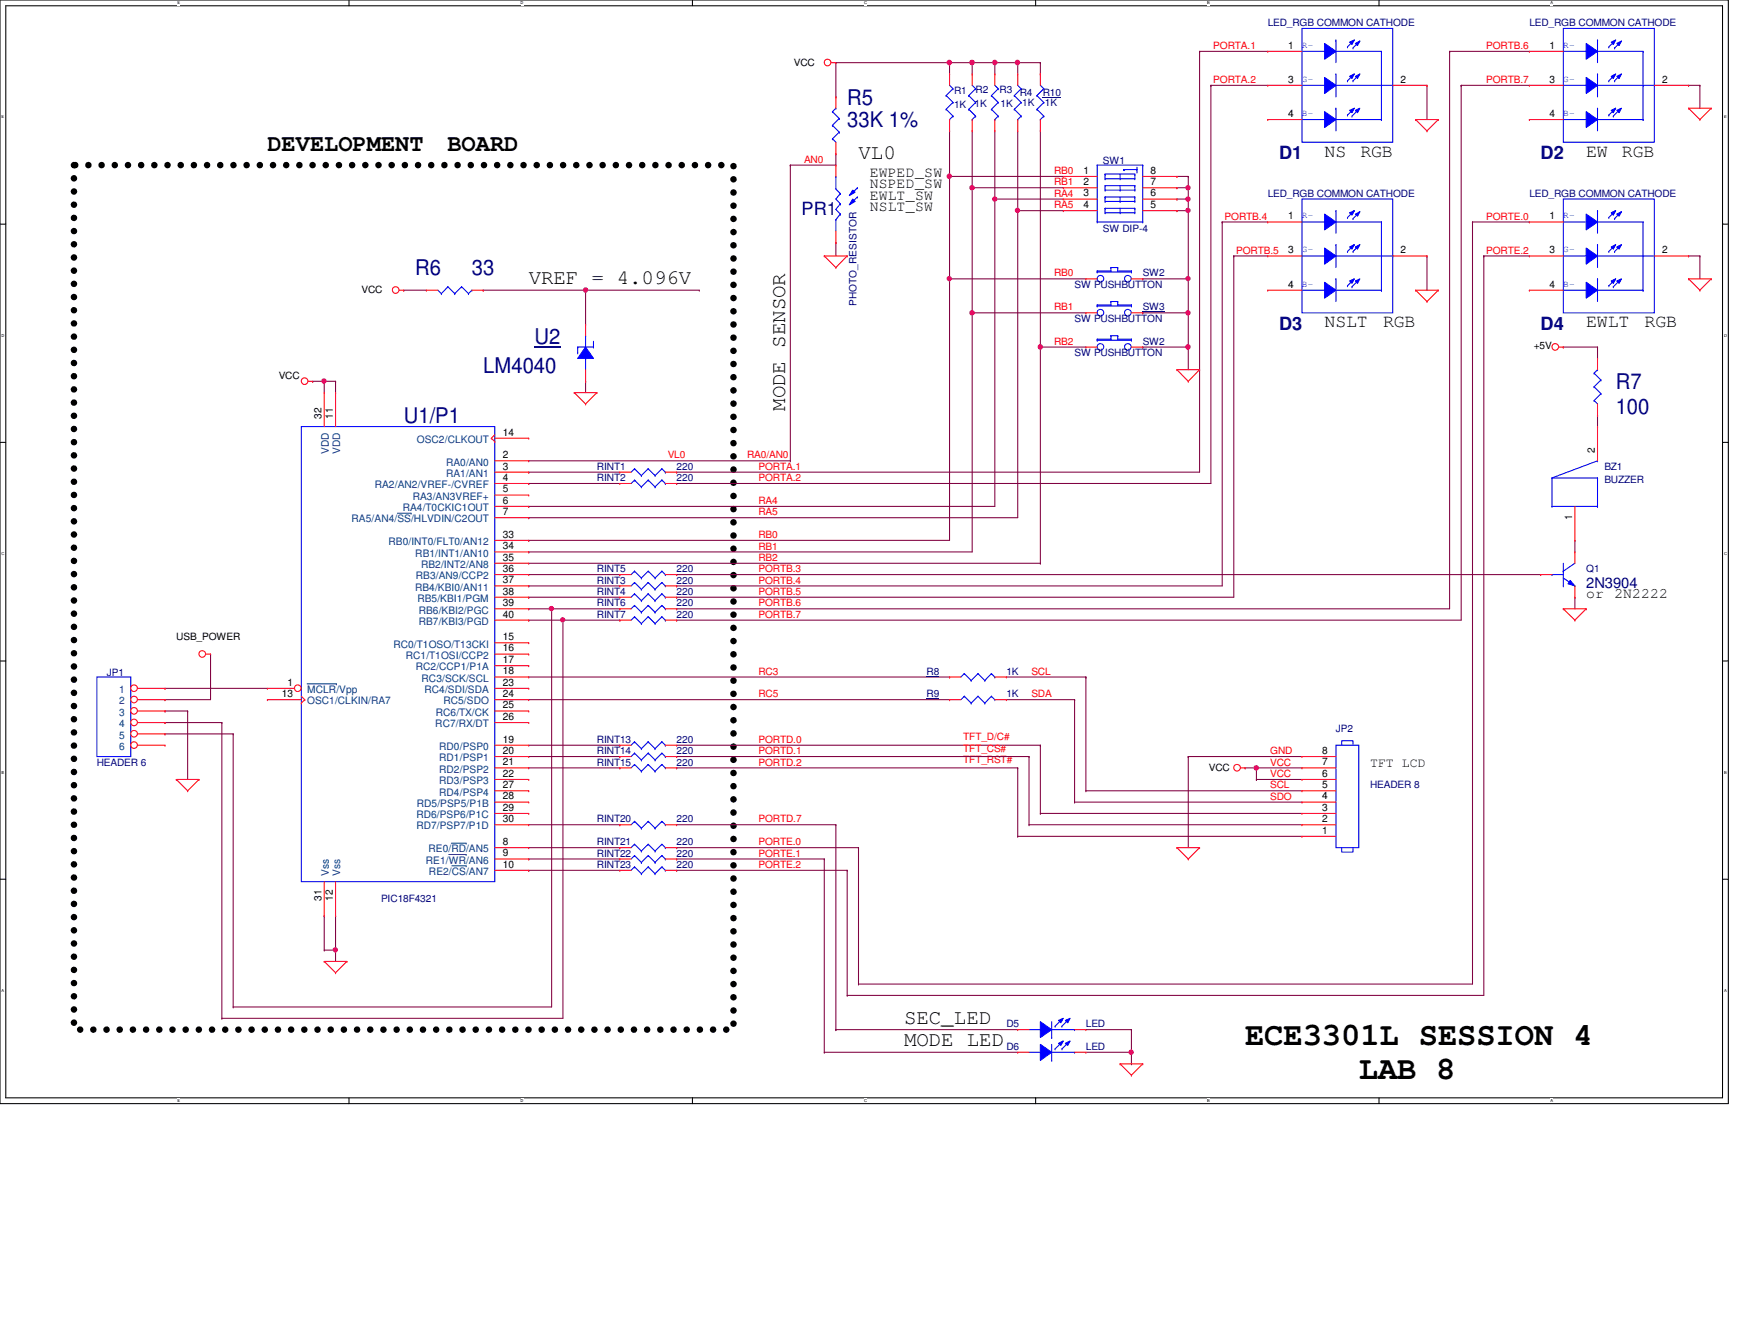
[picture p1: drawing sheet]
<svg xmlns="http://www.w3.org/2000/svg" width="279mm" height="216mm" viewBox="0 0 279 216" stroke-linecap="round" stroke-linejoin="round" font-family="sans-serif">
<defs><g id="words">
<g font-size="5.2">
<text x="200.3" y="168">ECE3301L SESSION 4</text>
<text x="218.6" y="173.5">LAB 8</text>
</g>
<g font-size="3.8">
<text x="43" y="24.3">DEVELOPMENT</text>
<text x="72" y="24.3">BOARD</text>
</g>
<g font-size="3.5" fill="#000080">
<text x="136.3" y="16.8">R5</text>
<text x="136.3" y="20.5">33K 1%</text>
<text x="66.8" y="44.2">R6</text>
<text x="75.9" y="44.2">33</text>
<text x="77.7" y="60">LM4040</text>
<text x="86" y="55.2">U2</text>
<text x="259.9" y="62.5">R7</text>
<text x="64.9" y="68">U1/P1</text>
<text x="259.9" y="66.5">100</text>
</g>
<g font-size="3.3">
<text x="138.1" y="25.5">VL0</text>
<text x="85" y="45.7">VREF = 4.096V</text>
<text x="126.3" y="66" transform="rotate(-90 126.3 66)">MODE SENSOR</text>
<text x="145.4" y="164.5">SEC_LED</text>
<text x="145.4" y="168.2">MODE LED</text>
</g>
<g font-size="2.9" fill="#000080">
<text x="205.7" y="25.6">D1</text>
<text x="247.8" y="25.6">D2</text>
<text x="128.9" y="34.6">PR1</text>
<text x="205.7" y="53">D3</text>
<text x="247.8" y="53">D4</text>
</g>
<g font-size="2.9">
<text x="213.1" y="25.2">NS</text>
<text x="218.8" y="25.2">RGB</text>
<text x="255.1" y="25.2">EW</text>
<text x="260.9" y="25.2">RGB</text>
<text x="213.1" y="52.6">NSLT</text>
<text x="222.5" y="52.6">RGB</text>
<text x="255.1" y="52.6">EWLT</text>
<text x="264.5" y="52.6">RGB</text>
</g>
<g font-size="2.4">
<text x="139.9" y="28.4">EWPED_SW</text>
<text x="139.9" y="33.9">NSLT_SW</text>
<text x="139.9" y="32.1">EWLT_SW</text>
<text x="139.9" y="30.3">NSPED_SW</text>
<text x="255.1" y="96.1">or</text>
<text x="259.7" y="96.1">2N2222</text>
</g>
<text font-size="2.4" fill="#000080" x="255.1" y="94.6">2N3904</text>
<text font-size="2.1" x="220.4" y="123.3">TFT LCD</text>
<g font-size="1.7">
<text x="207.2" y="7.8">1</text>
<text x="249.3" y="7.8">1</text>
<text x="207.2" y="13.3">3</text>
<text x="225.3" y="13.3">2</text>
<text x="249.3" y="13.3">3</text>
<text x="267.4" y="13.3">2</text>
<text x="207.2" y="18.8">4</text>
<text x="249.3" y="18.8">4</text>
<text x="174.3" y="27.9">1</text>
<text x="174.3" y="29.8">2</text>
<text x="185.1" y="27.9">8</text>
<text x="185.1" y="29.8">7</text>
<text x="174.3" y="31.6">3</text>
<text x="174.3" y="33.4">4</text>
<text x="185.1" y="31.6">6</text>
<text x="185.1" y="33.4">5</text>
<text x="207.2" y="35.3">1</text>
<text x="249.3" y="35.3">1</text>
<text x="207.2" y="40.7">3</text>
<text x="225.3" y="40.7">2</text>
<text x="249.3" y="40.7">3</text>
<text x="267.4" y="40.7">2</text>
<text x="207.2" y="46.2">4</text>
<text x="249.3" y="46.2">4</text>
<text x="51.7" y="67.3" transform="rotate(-90 51.7 67.3)">32</text>
<text x="53.6" y="67.3" transform="rotate(-90 53.6 67.3)">11</text>
<text x="80.9" y="70">14</text>
<text x="80.9" y="73.7">2</text>
<text x="80.9" y="75.5">3</text>
<text x="80.9" y="77.3">4</text>
<text x="256.5" y="72.8" transform="rotate(-90 256.5 72.8)">2</text>
<text x="80.9" y="79.2">5</text>
<text x="80.9" y="81">6</text>
<text x="80.9" y="82.8">7</text>
<text x="252.9" y="83.6" transform="rotate(-90 252.9 83.6)">1</text>
<text x="80.9" y="86.4">33</text>
<text x="80.9" y="88.3">34</text>
<text x="80.9" y="90.1">35</text>
<text x="80.9" y="91.9">36</text>
<text x="80.9" y="93.8">37</text>
<text x="80.9" y="95.6">38</text>
<text x="80.9" y="97.5">39</text>
<text x="80.9" y="99.3">40</text>
<text x="80.9" y="106.6">17</text>
<text x="80.9" y="104.7">16</text>
<text x="80.9" y="102.9">15</text>
<text x="45.3" y="112.1">13</text>
<text x="46.3" y="110.2">1</text>
<text x="80.9" y="113.9">25</text>
<text x="80.9" y="112.1">24</text>
<text x="80.9" y="110.2">23</text>
<text x="80.9" y="108.4">18</text>
<text x="80.9" y="119.4">19</text>
<text x="80.9" y="115.7">26</text>
<text x="80.9" y="121.2">20</text>
<text x="80.9" y="123">21</text>
<text x="80.9" y="124.9">22</text>
<text x="212.7" y="124.9">6</text>
<text x="212.7" y="123">7</text>
<text x="212.7" y="121.2">8</text>
<text x="80.9" y="126.7">27</text>
<text x="80.9" y="128.5">28</text>
<text x="80.9" y="130.3">29</text>
<text x="212.7" y="130.3">3</text>
<text x="212.7" y="128.5">4</text>
<text x="212.7" y="126.7">5</text>
<text x="80.9" y="135.8">8</text>
<text x="80.9" y="137.7">9</text>
<text x="80.9" y="132.2">30</text>
<text x="212.7" y="134">1</text>
<text x="212.7" y="132.2">2</text>
<text x="80.9" y="139.5">10</text>
<text x="51.7" y="144.8" transform="rotate(-90 51.7 144.8)">31</text>
<text x="53.6" y="144.8" transform="rotate(-90 53.6 144.8)">12</text>
</g>
<g font-size="1.7" fill="#004080">
<text x="67.1" y="71.2">OSC2/CLKOUT</text>
<text x="52.9" y="73" transform="rotate(-90 52.9 73)">VDD</text>
<text x="54.7" y="73" transform="rotate(-90 54.7 73)">VDD</text>
<text x="71.8" y="74.8">RA0/AN0</text>
<text x="71.8" y="76.7">RA1/AN1</text>
<text x="56.6" y="84">RA5/AN4/SS/HLVDIN/C2OUT</text>
<text x="60.3" y="78.5">RA2/AN2/VREF-/CVREF</text>
<text x="64.8" y="82.2">RA4/T0CKIC1OUT</text>
<text x="66.4" y="80.3">RA3/AN3VREF+</text>
<text x="62.5" y="87.6">RB0/INT0/FLT0/AN12</text>
<text x="66.8" y="89.5">RB1/INT1/AN10</text>
<text x="66.8" y="95">RB4/KBI0/AN11</text>
<text x="66.9" y="93.1">RB3/AN9/CCP2</text>
<text x="67.7" y="91.3">RB2/INT2/AN8</text>
<text x="67.1" y="96.8">RB5/KBI1/PGM</text>
<text x="67.4" y="98.6">RB6/KBI2/PGC</text>
<text x="67.4" y="100.5">RB7/KBI3/PGD</text>
<text x="63.3" y="104.1">RC0/T1OSO/T13CKI</text>
<text x="65.3" y="105.9">RC1/T1OSI/CCP2</text>
<text x="66.9" y="107.8">RC2/CCP1/P1A</text>
<text x="19.2" y="111.4">1</text>
<text x="19.2" y="113.2">2</text>
<text x="49.4" y="111.4">MCLR/Vpp</text>
<text x="49.4" y="113.2">OSC1/CLKIN/RA7</text>
<text x="67.8" y="109.6">RC3/SCK/SCL</text>
<text x="68.3" y="111.4">RC4/SDI/SDA</text>
<text x="71.3" y="113.2">RC5/SDO</text>
<text x="19.2" y="115.1">3</text>
<text x="19.2" y="116.9">4</text>
<text x="19.2" y="118.7">5</text>
<text x="70" y="116.9">RC7/RX/DT</text>
<text x="70.1" y="115.1">RC6/TX/CK</text>
<text x="19.2" y="120.6">6</text>
<text x="70.7" y="120.6">RD0/PSP0</text>
<text x="70.7" y="122.4">RD1/PSP1</text>
<text x="70.7" y="124.2">RD2/PSP2</text>
<text x="67" y="131.5">RD6/PSP6/P1C</text>
<text x="67.1" y="129.7">RD5/PSP5/P1B</text>
<text x="70.7" y="126.1">RD3/PSP3</text>
<text x="70.7" y="127.9">RD4/PSP4</text>
<text x="67" y="133.3">RD7/PSP7/P1D</text>
<text x="68.9" y="137">RE0/RD/AN5</text>
<text x="52.9" y="140.8" transform="rotate(-90 52.9 140.8)">Vss</text>
<text x="54.7" y="140.8" transform="rotate(-90 54.7 140.8)">Vss</text>
<text x="68.5" y="138.9">RE1/WR/AN6</text>
<text x="69" y="140.7">RE2/CS/AN7</text>
</g>
<g font-size="1.6" fill="#000080">
<text x="203.9" y="4.2">LED_RGB COMMON CATHODE</text>
<text x="246" y="4.2">LED_RGB COMMON CATHODE</text>
<text x="153.5" y="15.2">R1</text>
<text x="153.5" y="17.4">1K</text>
<text x="156.8" y="17.2">1K</text>
<text x="156.9" y="15">R2</text>
<text x="160.8" y="15">R3</text>
<text x="161" y="17.2">1K</text>
<text x="164" y="15.4">R4</text>
<text x="164.4" y="17">1K</text>
<text x="167.7" y="15.4">R10</text>
<text x="168.1" y="17">1K</text>
<text x="177.4" y="26.3">SW1</text>
<text x="203.9" y="31.6">LED_RGB COMMON CATHODE</text>
<text x="246" y="31.6">LED_RGB COMMON CATHODE</text>
<text x="177.4" y="37.3">SW DIP-4</text>
<text x="172.8" y="46.3">SW PUSHBUTTON</text>
<text x="183.8" y="44.4">SW2</text>
<text x="137.8" y="49.2" transform="rotate(-90 137.8 49.2)">PHOTO_RESISTOR</text>
<text x="172.8" y="51.7">SW PUSHBUTTON</text>
<text x="183.8" y="49.9">SW3</text>
<text x="172.8" y="57.2">SW PUSHBUTTON</text>
<text x="183.8" y="55.4">SW2</text>
<text x="96" y="75.5">RINT1</text>
<text x="96" y="77.3">RINT2</text>
<text x="108.8" y="75.5">220</text>
<text x="108.8" y="77.3">220</text>
<text x="258.1" y="75.5">BZ1</text>
<text x="258.1" y="77.7">BUZZER</text>
<text x="96" y="95.6">RINT4</text>
<text x="96" y="92">RINT5</text>
<text x="96" y="93.8">RINT3</text>
<text x="108.8" y="95.6">220</text>
<text x="108.8" y="92">220</text>
<text x="108.8" y="93.8">220</text>
<text x="255.1" y="92">Q1</text>
<text x="96" y="99.3">RINT7</text>
<text x="96" y="97.5">RINT6</text>
<text x="108.8" y="99.3">220</text>
<text x="108.8" y="97.5">220</text>
<text x="17.2" y="108.6">JP1</text>
<text x="149.1" y="112.1">R9</text>
<text x="149.1" y="108.5">R8</text>
<text x="161.9" y="112.1">1K</text>
<text x="161.9" y="108.5">1K</text>
<text x="96" y="119.4">RINT13</text>
<text x="108.8" y="119.4">220</text>
<text x="214.9" y="117.6">JP2</text>
<text x="15.6" y="123.1">HEADER 6</text>
<text x="96" y="123.1">RINT15</text>
<text x="96" y="121.2">RINT14</text>
<text x="108.8" y="123.1">220</text>
<text x="108.8" y="121.2">220</text>
<text x="220.4" y="126.7">HEADER 8</text>
<text x="96" y="135.9">RINT21</text>
<text x="96" y="132.2">RINT20</text>
<text x="96" y="137.7">RINT22</text>
<text x="108.8" y="135.9">220</text>
<text x="108.8" y="132.2">220</text>
<text x="108.8" y="137.7">220</text>
<text x="96" y="139.5">RINT23</text>
<text x="108.8" y="139.5">220</text>
<text x="61.3" y="145">PIC18F4321</text>
<text x="161.9" y="165.1">D5</text>
<text x="174.7" y="165.1">LED</text>
<text x="161.9" y="168.8">D6</text>
<text x="174.7" y="168.8">LED</text>
</g>
<g font-size="1.6">
<text x="127.7" y="10.6">VCC</text>
<text x="58.2" y="47.2">VCC</text>
<text x="246.7" y="56.1">+5V</text>
<text x="44.8" y="60.9">VCC</text>
<text x="28.4" y="103">USB_POWER</text>
<text x="194.4" y="124">VCC</text>
</g>
<g font-size="1.6" fill="#f00">
<text x="195.2" y="7.9">PORTA.1</text>
<text x="239.1" y="7.9">PORTB.6</text>
<text x="195.2" y="13.3">PORTA.2</text>
<text x="239.1" y="13.3">PORTB.7</text>
<text x="129.3" y="26.2">AN0</text>
<text x="169.5" y="29.8">RB1</text>
<text x="169.5" y="28">RB0</text>
<text x="169.5" y="31.6">RA4</text>
<text x="169.5" y="33.5">RA5</text>
<text x="197" y="35.3">PORTB.4</text>
<text x="239.1" y="35.3">PORTE.0</text>
<text x="198.8" y="40.8">PORTB.5</text>
<text x="239.1" y="40.8">PORTE.2</text>
<text x="169.5" y="44.4">RB0</text>
<text x="169.5" y="49.9">RB1</text>
<text x="169.5" y="55.4">RB2</text>
<text x="107.4" y="73.7">VL0</text>
<text x="120.2" y="73.7">RA0/AN0</text>
<text x="122" y="75.5">PORTA.1</text>
<text x="122" y="77.3">PORTA.2</text>
<text x="122" y="81">RA4</text>
<text x="122" y="82.8">RA5</text>
<text x="122" y="86.5">RB0</text>
<text x="122" y="88.3">RB1</text>
<text x="122" y="95.6">PORTB.5</text>
<text x="122" y="93.8">PORTB.4</text>
<text x="122" y="92">PORTB.3</text>
<text x="122" y="90.2">RB2</text>
<text x="122" y="97.5">PORTB.6</text>
<text x="122" y="99.3">PORTB.7</text>
<text x="122" y="108.5">RC3</text>
<text x="122" y="112.1">RC5</text>
<text x="165.9" y="112.1">SDA</text>
<text x="165.9" y="108.5">SCL</text>
<text x="122" y="119.4">PORTD.0</text>
<text x="154.9" y="119">TFT_D/C#</text>
<text x="122" y="123.1">PORTD.2</text>
<text x="122" y="121.2">PORTD.1</text>
<text x="154.9" y="122.6">TFT_RST#</text>
<text x="154.9" y="120.8">TFT_CS#</text>
<text x="204.3" y="124.9">VCC</text>
<text x="204.3" y="121.2">GND</text>
<text x="204.3" y="123.1">VCC</text>
<text x="204.3" y="128.6">SDO</text>
<text x="204.3" y="126.7">SCL</text>
<text x="122" y="135.9">PORTE.0</text>
<text x="122" y="132.2">PORTD.7</text>
<text x="122" y="137.7">PORTE.1</text>
<text x="122" y="139.5">PORTE.2</text>
</g>
<g font-size="1.5" fill="#00f">
<text x="209.4" y="7.7">R-</text>
<text x="251.5" y="7.7">R-</text>
<text x="209.4" y="13.1">G-</text>
<text x="251.5" y="13.1">G-</text>
<text x="209.4" y="18.6">B-</text>
<text x="251.5" y="18.6">B-</text>
<text x="209.4" y="35.1">R-</text>
<text x="251.5" y="35.1">R-</text>
<text x="209.4" y="40.6">G-</text>
<text x="251.5" y="40.6">G-</text>
<text x="209.4" y="46.1">B-</text>
<text x="251.5" y="46.1">B-</text>
</g>
<g font-size=".6">
<text x="28.5" y=".7">E</text>
<text x="83.7" y=".7">D</text>
<text x="139" y=".7">C</text>
<text x="194.2" y=".7">B</text>
<text x="249.4" y=".7">A</text>
<text x=".3" y="19">E</text>
<text x="277.3" y="19">E</text>
<text x=".3" y="54.1">D</text>
<text x="277.3" y="54.1">D</text>
<text x=".3" y="89.2">C</text>
<text x="277.3" y="89.2">C</text>
<text x=".3" y="124.4">B</text>
<text x="277.3" y="124.4">B</text>
<text x=".3" y="159.5">A</text>
<text x="277.3" y="159.5">A</text>
<text x="28.5" y="177.2">E</text>
<text x="83.7" y="177.2">D</text>
<text x="139" y="177.2">C</text>
<text x="194.2" y="177.2">B</text>
<text x="249.4" y="177.2">A</text>
</g>
</g></defs>
<path d="M0 0h278v177.4h-278zM.9 .9h276.2v175.6h-276.2z" fill="none" stroke="#000" stroke-width=".17"/>
<g fill="#fff">
<path d="M28.5 .1h.5v.7h-.5z"/>
<path d="M28.5 176.6h.5v.7h-.5z"/>
</g>
<path d="M56.1 0v.9M56.1 176.5v.9" fill="none" stroke="#000" stroke-width=".17"/>
<g fill="#fff">
<path d="M83.7 .1h.5v.7h-.5z"/>
<path d="M83.7 176.6h.5v.7h-.5z"/>
</g>
<path d="M111.4 0v.9M111.4 176.5v.9" fill="none" stroke="#000" stroke-width=".17"/>
<g fill="#fff">
<path d="M139 .1h.4v.7h-.4z"/>
<path d="M139 176.6h.4v.7h-.4z"/>
</g>
<path d="M166.6 0v.9M166.6 176.5v.9" fill="none" stroke="#000" stroke-width=".17"/>
<g fill="#fff">
<path d="M194.2 .1h.4v.7h-.4z"/>
<path d="M194.2 176.6h.4v.7h-.4z"/>
</g>
<path d="M221.8 0v.9M221.8 176.5v.9" fill="none" stroke="#000" stroke-width=".17"/>
<g fill="#fff">
<path d="M249.4 .1h.4v.7h-.4z"/>
<path d="M249.4 176.6h.4v.7h-.4z"/>
<path d="M.3 18.5h.4v.7h-.4z"/>
<path d="M277.3 18.5h.4v.7h-.4z"/>
<path d="M.3 53.6h.4v.7h-.4z"/>
<path d="M277.3 53.6h.5v.7h-.5z"/>
</g>
<path d="M0 36h.9M277.1 36h.9" fill="none" stroke="#000" stroke-width=".17"/>
<g fill="#fff">
<path d="M.3 88.6h.4v.8h-.4z"/>
<path d="M277.3 88.6h.5v.8h-.5z"/>
</g>
<path d="M0 71.1h.9M277.1 71.1h.9" fill="none" stroke="#000" stroke-width=".17"/>
<g fill="#fff">
<path d="M.3 123.8h.4v.7h-.4z"/>
<path d="M277.3 123.8h.4v.7h-.4z"/>
</g>
<path d="M0 106.3h.9M277.1 106.3h.9" fill="none" stroke="#000" stroke-width=".17"/>
<g fill="#fff">
<path d="M.3 158.9h.3v.7h-.3z"/>
<path d="M277.3 158.9h.4v.7h-.4z"/>
</g>
<path d="M0 141.4h.9M277.1 141.4h.9" fill="none" stroke="#000" stroke-width=".17"/>
<path d="M11.9 26.5h106.1v139h-106.1z" fill="none" stroke="#000" stroke-width="1.1" stroke-dasharray="0 2.1"/>
<path d="M189.3 30.2h.1M189.3 28.4h.1M189.3 28.4h1.8M191.1 28.4h.1M191.1 28.4v1.8h-1.8" fill="none" stroke="#800040" stroke-width=".17"/>
<circle cx="191.1" cy="30.2" r=".34" fill="#f0f"/>
<circle cx="191.1" cy="30.2" r=".34" fill="none" stroke="#f0f" stroke-width=".17"/>
<path d="M191.1 30.2h.1M191.1 30.2v1.8" fill="none" stroke="#800040" stroke-width=".17"/>
<circle cx="191.1" cy="32" r=".34" fill="#f0f"/>
<circle cx="191.1" cy="32" r=".34" fill="none" stroke="#f0f" stroke-width=".17"/>
<g fill="none" stroke="#800040" stroke-width=".17">
<path d="M189.3 32h.1M189.3 33.9h.1M189.3 32h1.8M191.1 32h.1M191.1 32v1.9h-1.8M52.2 152.7h.1M52.2 152.7h1.8M54 152.7h.1M54 152.7v1.9M174.7 169.2h7.3M182 169.2h.1M182 171h.1"/>
<path d="M182 169.2v1.8"/>
</g>
<circle cx="53.9" cy="152.7" r=".34" fill="#f0f"/>
<circle cx="53.9" cy="152.7" r=".34" fill="none" stroke="#f0f" stroke-width=".17"/>
<path d="M50.3 61.3h.1M50.3 61.3h3.7M52.2 61.3h.1" fill="none" stroke="#800040" stroke-width=".17"/>
<circle cx="52.1" cy="61.3" r=".34" fill="#f0f"/>
<circle cx="52.1" cy="61.3" r=".34" fill="none" stroke="#f0f" stroke-width=".17"/>
<path d="M54 61.3h.1M54 61.3v1.8M85 99.7h.1M85 99.7h5.6M90.6 99.7h.1M90.6 99.7v64M35.7 116.2h.1M35.7 116.2v47.5M37.5 118h.1M37.5 118v43.9M54 147.2h.1M54 147.2v5.5" fill="none" stroke="#800040" stroke-width=".17"/>
<circle cx="90.5" cy="99.6" r=".34" fill="#f0f"/>
<circle cx="90.5" cy="99.6" r=".34" fill="none" stroke="#f0f" stroke-width=".17"/>
<path d="M88.7 97.9h.1M88.7 97.9v64" fill="none" stroke="#800040" stroke-width=".17"/>
<circle cx="88.7" cy="97.8" r=".34" fill="#f0f"/>
<circle cx="88.7" cy="97.8" r=".34" fill="none" stroke="#f0f" stroke-width=".17"/>
<g fill="none" stroke="#800040" stroke-width=".17">
<path d="M233.2 8.3h.1M233.2 8.3h12.8M64.9 46.7h.1M64.9 46.7h3.7M77.7 46.7h.1M77.7 46.7h34.8M94.2 46.7h.1M94.2 46.7v5.5M112.5 46.7h.1M52.2 61.3h.1M52.2 61.3v1.8M85 75.9h.1"/>
<path d="M85 75.9h14.7M94.2 61.3h.1M94.2 61.3v1.8M108.8 75.9h.1M108.8 77.7h.1M108.8 75.9h84.2M108.8 77.7h86M85 97.9h.1M85 94.2h.1M85 96h.1M85 97.9h3.7M85 94.2h14.7"/>
<path d="M85 96h14.7M85 92.4h14.7M99.7 92.4h.1M108.8 96h.1M108.8 96h89.7M26.5 112.5h.1M26.5 118h.1M26.5 116.2h.1M26.5 110.7h.1M26.5 114.3h.1M26.5 118h11M26.5 116.2h9.2"/>
<path d="M26.5 110.7h16.5M26.5 114.3h3.7M30.2 114.3h.1M30.2 114.3v11M33.9 105.2h.1M33.9 105.2v7.3h-7.4M85 112.5h67.7M85 119.8h14.7M85 108.8h67.7M99.7 119.8h.1M152.7 108.8h.1M152.7 112.5h.1"/>
<path d="M85 121.6h14.7M85 123.4h14.7M99.7 121.6h.1M99.7 123.4h.1M52.2 147.2h.1M52.2 147.2v5.5M35.7 163.7h.1M35.7 163.7h54.9M37.5 161.9h.1M37.5 161.9h51.2"/>
</g>
<circle cx="94.2" cy="46.6" r=".35" fill="#f0f"/>
<circle cx="94.2" cy="46.6" r=".35" fill="none" stroke="#f0f" stroke-width=".17"/>
<g fill="none" stroke="#800040" stroke-width=".17">
<path d="M152.7 10.1h.1M152.7 10.1v1.8M156.4 10.1h.1M156.4 10.1v1.8M156.4 10.1h3.6M193 8.3h.1M193 8.3h10.9M193 8.3v67.6M194.8 13.7h.1M194.8 13.7h9.1M194.8 13.7v64M229.5 13.7h.1"/>
<path d="M229.5 13.7v5.5M271.6 13.7h.1M271.6 13.7h1.8M127.1 26.5h.1M127.1 26.5v47.6M134.5 24.7h.1M134.5 39h.1M134.5 24.7v1.8h-7.4M134.5 39v2.1M163.7 33.9h.1M163.7 21v12.9M196.6 35.7h.1"/>
<path d="M196.6 35.7h7.3M196.6 35.7v58.5h-87.8M198.5 41.1h.1M198.5 41.1h5.4M198.5 41.1v54.9M229.5 41.1h.1M229.5 41.1v5.6M257 55.8h.1M257 55.8v1.8M271.6 41.1h.1M271.6 41.1h1.8M273.4 41.1h.1"/>
<path d="M273.4 41.1v3.7M85 74.1h42.1M127.1 74.1h.1M257 66.8h.1M257 66.8v1.8M108.8 94.2h.1M85 138.1h.1M85 136.3h14.7M85 138.1h14.7M85 132.6h14.7M99.7 136.3h.1M99.7 132.6h.1"/>
<path d="M108.8 136.3h.1M108.8 139.9h.1M108.8 136.3h29.3M108.8 139.9h27.5M108.8 132.6h25.7M134.5 132.6h.1M136.3 139.9h.1M136.3 139.9v20.1M138.1 136.3h.1M138.1 136.3v21.9M138.1 158.2h.1M138.1 158.2h98.8"/>
<path d="M136.3 160h.1M136.3 160h102.4"/>
</g>
<circle cx="160" cy="10" r=".35" fill="#f0f"/>
<circle cx="160" cy="10" r=".35" fill="none" stroke="#f0f" stroke-width=".17"/>
<path d="M160 10.1h.1M160 10.1v1.8M160 10.1h3.7M163.7 10.1h.1M163.7 10.1v1.8M152.7 28.4h.1M152.7 21v7.4M156.4 30.2h.1M156.4 21v9.2M160 32h.1M160 21v11" fill="none" stroke="#800040" stroke-width=".17"/>
<circle cx="152.7" cy="28.3" r=".35" fill="#f0f"/>
<circle cx="152.7" cy="28.3" r=".35" fill="none" stroke="#f0f" stroke-width=".17"/>
<path d="M134.5 10.1h18.2M152.7 10.1h.1" fill="none" stroke="#800040" stroke-width=".17"/>
<circle cx="152.7" cy="10" r=".35" fill="#f0f"/>
<circle cx="152.7" cy="10" r=".35" fill="none" stroke="#f0f" stroke-width=".17"/>
<path d="M152.7 10.1h.1M152.7 10.1h3.7" fill="none" stroke="#800040" stroke-width=".17"/>
<circle cx="156.3" cy="10" r=".37" fill="#f0f"/>
<circle cx="156.3" cy="10" r=".37" fill="none" stroke="#f0f" stroke-width=".17"/>
<path d="M152.7 28.4h.1M152.7 28.4h18.3M156.4 30.2h.1M156.4 30.2h14.6M160 32h.1M160 32h11M191.1 33.9h.1M191.1 33.9v10.9" fill="none" stroke="#800040" stroke-width=".17"/>
<circle cx="191.1" cy="33.8" r=".34" fill="#f0f"/>
<circle cx="191.1" cy="33.8" r=".34" fill="none" stroke="#f0f" stroke-width=".17"/>
<path d="M152.7 28.4h.1M152.7 28.4v16.4M156.4 30.2h.1M156.4 30.2v20.1" fill="none" stroke="#800040" stroke-width=".17"/>
<circle cx="156.4" cy="50.3" r=".36" fill="#f0f"/>
<circle cx="156.4" cy="50.3" r=".36" fill="none" stroke="#f0f" stroke-width=".17"/>
<circle cx="156.4" cy="30.2" r=".36" fill="#f0f"/>
<circle cx="156.4" cy="30.2" r=".36" fill="none" stroke="#f0f" stroke-width=".17"/>
<path d="M160 32h.1M160 32v49.4" fill="none" stroke="#800040" stroke-width=".17"/>
<circle cx="160" cy="32" r=".34" fill="#f0f"/>
<circle cx="160" cy="32" r=".34" fill="none" stroke="#f0f" stroke-width=".17"/>
<path d="M163.7 33.9h.1M163.7 33.9h7.3M163.7 33.9v49.3" fill="none" stroke="#800040" stroke-width=".17"/>
<circle cx="163.7" cy="33.8" r=".34" fill="#f0f"/>
<circle cx="163.7" cy="33.8" r=".34" fill="none" stroke="#f0f" stroke-width=".17"/>
<g fill="none" stroke="#800040" stroke-width=".17">
<path d="M134.5 15.6h.1M134.5 10.1v5.5M233.2 8.3h.1M233.2 8.3v89.6h-124.4M235 13.7h.1M235 13.7v86h-126.2M235 13.7h11M273.4 13.7h.1M273.4 13.7v3.7M236.9 35.7h.1M236.9 35.7h9.1M236.9 35.7v122.5"/>
<path d="M238.7 41.1h.1M238.7 41.1v118.9M238.7 41.1h7.3M251.5 55.8h.1M251.5 55.8h5.5M85 77.7h.1M85 77.7h14.7M85 86.9h.1M85 88.7h.1M85 81.4h.1M85 83.2h.1M85 86.9h67.7"/>
<path d="M85 88.7h71.4M85 81.4h75M85 83.2h78.7M108.8 92.4h.1M108.8 97.9h.1M108.8 99.7h.1M108.8 92.4h139M253.3 86.9h.1M253.3 96h.1M253.3 86.9v1.8M253.3 96v1.9M85 139.9h.1"/>
<path d="M85 139.9h14.7M134.5 132.6v32.9M134.5 165.5h.1M134.5 165.5h29.2M174.7 165.5h7.3M182 165.5h.1M182 169.2h.1M182 165.5v3.7"/>
</g>
<circle cx="181.9" cy="169.2" r=".34" fill="#f0f"/>
<circle cx="181.9" cy="169.2" r=".34" fill="none" stroke="#f0f" stroke-width=".17"/>
<g fill="none" stroke="#800040" stroke-width=".17">
<path d="M108.8 119.8h58.5M167.3 119.8h.1M167.3 119.8v11M108.8 138.1h.1M108.8 123.4h.1M108.8 121.6h.1M108.8 138.1h23.8M108.8 123.4h54.9M108.8 121.6h56.7M132.6 138.1h.1M132.6 138.1v31.1M163.7 123.4h.1"/>
<path d="M163.7 134.5h.1M163.7 123.4v11.1M163.7 134.5h45.7M165.5 121.6h.1M165.5 121.6v11M172.8 128.9h.1M172.8 128.9h36.6M174.7 127.1h.1M174.7 127.1h34.7M191.1 121.6h.1M191.1 121.6h18.3M200.3 123.4h.1"/>
<path d="M200.3 123.4h9.1M202.1 125.3h.1M202.1 123.4h.1M202.1 125.3h7.3M202.1 123.4v1.9M132.6 169.2h.1M132.6 169.2h31.1"/>
</g>
<circle cx="202.1" cy="123.4" r=".36" fill="#f0f"/>
<circle cx="202.1" cy="123.4" r=".36" fill="none" stroke="#f0f" stroke-width=".17"/>
<g fill="none" stroke="#800040" stroke-width=".17">
<path d="M152.7 44.8h.1M152.7 44.8h22M152.7 44.8v42.1M183.8 44.8h.1M183.8 44.8h7.3M88.7 97.9h11M90.6 99.7h9.1M99.7 99.7h.1M99.7 97.9h.1M161.9 112.5h10.9M161.9 108.8h12.8M172.8 112.5h.1"/>
<path d="M172.8 112.5v16.4M174.7 108.8h.1M174.7 108.8v18.3M165.5 132.6h.1M165.5 132.6h43.9M167.3 130.8h.1M167.3 130.8h42.1M191.1 121.6h.1M191.1 121.6v14.7"/>
</g>
<circle cx="152.7" cy="44.8" r=".34" fill="#f0f"/>
<circle cx="152.7" cy="44.8" r=".34" fill="none" stroke="#f0f" stroke-width=".17"/>
<path d="M191.1 44.8h.1M191.1 44.8v5.5" fill="none" stroke="#800040" stroke-width=".17"/>
<circle cx="191.1" cy="50.3" r=".34" fill="#f0f"/>
<circle cx="191.1" cy="50.3" r=".34" fill="none" stroke="#f0f" stroke-width=".17"/>
<circle cx="191.1" cy="44.8" r=".34" fill="#f0f"/>
<circle cx="191.1" cy="44.8" r=".34" fill="none" stroke="#f0f" stroke-width=".17"/>
<path d="M183.8 50.3h.1M183.8 55.8h.1M183.8 50.3h7.3M191.1 50.3h.1M191.1 50.3v5.5h-7.3" fill="none" stroke="#800040" stroke-width=".17"/>
<circle cx="191.1" cy="55.8" r=".35" fill="#f0f"/>
<circle cx="191.1" cy="55.8" r=".35" fill="none" stroke="#f0f" stroke-width=".17"/>
<path d="M156.4 50.3h.1M156.4 50.3h18.3M156.4 50.3v38.4M167.3 55.8h.1M167.3 55.8v34.8M191.1 55.8h.1M191.1 55.8v3.6M85 90.6h82.3M167.3 90.6h.1" fill="none" stroke="#800040" stroke-width=".17"/>
<circle cx="167.3" cy="55.8" r=".35" fill="#f0f"/>
<circle cx="167.3" cy="55.8" r=".35" fill="none" stroke="#f0f" stroke-width=".17"/>
<path d="M163.7 10.1h3.6M167.3 10.1h.1M167.3 55.8h.1M167.3 55.8h7.4" fill="none" stroke="#800040" stroke-width=".17"/>
<circle cx="163.6" cy="10" r=".35" fill="#f0f"/>
<circle cx="163.6" cy="10" r=".35" fill="none" stroke="#f0f" stroke-width=".17"/>
<path d="M167.3 11.9h.1M167.3 10.1v1.8M167.3 21v34.8M167.3 55.8h.1" fill="none" stroke="#800040" stroke-width=".17"/>
<g fill="none" stroke="#f00" stroke-width=".17">
<path d="M133.7 10.1h.8M134.5 10.1h.1M160 11.9h.1M160 11.9v1.8M160 19.2v1.8M227.7 19.2h.1M227.7 19.2h3.7M227.7 19.2l1.8 1.8M231.4 19.2h.1M231.4 19.2l-1.9 1.8M271.6 17.4h.1M271.6 17.4h3.7"/>
<path d="M271.6 17.4l1.8 1.8M273.4 19.2h.1M275.3 17.4h.1M275.3 17.4l-1.9 1.8M160 21h.1M229.5 21h.1M64.2 46.7h.7M64.9 46.7h.1M132.6 41.1h.1M132.6 41.1h3.7M132.6 41.1l1.9 1.9M134.5 43h.1"/>
<path d="M136.3 41.1h.1M136.3 41.1l-1.8 1.9M189.3 59.4h.1M189.3 59.4h3.7M189.3 59.4l1.8 1.9M193 59.4h.1M193 59.4l-1.9 1.9M227.7 46.7h.1M227.7 46.7h3.7M227.7 46.7l1.8 1.8M229.5 48.5h.1M231.4 46.7h.1"/>
<path d="M231.4 46.7l-1.9 1.8M250.7 55.8h.8M251.5 55.8h.1M271.6 44.8h.1M271.6 44.8h3.7M271.6 44.8l1.8 1.9M273.4 46.7h.1M275.3 44.8h.1M275.3 44.8l-1.9 1.9M49.6 61.3h.7M50.3 61.3h.1M92.4 63.1h.1"/>
<path d="M92.4 63.1h3.6M92.4 63.1l1.8 1.8M94.2 64.9h.1M96 63.1h.1M96 63.1l-1.8 1.8M191.1 61.3h.1M99.7 99.7h.1M99.7 99.7h1.8M107 99.7h1.8M108.8 99.7h.1M251.5 97.9h.1M251.5 97.9h3.6"/>
<path d="M251.5 97.9l1.8 1.8M253.3 99.7h.1M255.1 97.9h.1M255.1 97.9l-1.8 1.8M33.1 105.2h.8M33.9 105.2h.1M28.4 125.3h.1M28.4 125.3h3.6M28.4 125.3l1.8 1.8M30.2 127.1h.1M32 125.3h.1M32 125.3l-1.8 1.8"/>
<path d="M99.7 136.3h.1M99.7 123.4h.1M99.7 139.9h.1M99.7 123.4h1.8M99.7 136.3h1.8M99.7 139.9h1.8M107 123.4h1.8M107 136.3h1.8M107 139.9h1.8M108.8 136.3h.1M108.8 123.4h.1M108.8 139.9h.1"/>
<path d="M189.3 136.3h.1M189.3 136.3h3.7M189.3 136.3l1.8 1.8M191.1 138.1h.1M193 136.3h.1M193 136.3l-1.9 1.8M199.6 123.4h.7M200.3 123.4h.1M52.2 154.6h.1M52.2 154.6h3.6M52.2 154.6l1.8 1.8M54 156.4h.1"/>
<path d="M55.8 154.6h.1M55.8 154.6l-1.8 1.8M180.2 171h.1M180.2 171h3.6M180.2 171l1.8 1.8M182 172.8h.1M183.8 171h.1M183.8 171l-1.8 1.8"/>
<circle cx="133.1" cy="10" r=".54"/>
<circle cx="63.6" cy="46.6" r=".54"/>
<circle cx="250.2" cy="55.8" r=".54"/>
<circle cx="49" cy="61.3" r=".54"/>
<circle cx="32.5" cy="105.1" r=".54"/>
<circle cx="199" cy="123.4" r=".54"/>
</g>
<g fill="none" stroke="#00f" stroke-width=".17">
<path d="M159.5 15.4h.1M159.5 17.6h.1M159.5 15.4l1.1 1.1M159.5 17.6l1.1 1.1M160 19.2h.1M160 13.7l.6 .6M160.6 14.3h.1M160.6 16.5h.1M160.6 18.7h.1M160.6 14.3l-1.1 1.1M160.6 16.5l-1.1 1.1M160.6 18.7l-.6 .5"/>
<path d="M102.1 99.1h.1M102.1 99.1l-.6 .6M102.1 99.1l1.1 1.1M104.3 99.1h.1M104.3 99.1l-1.1 1.1M104.3 99.1l1.1 1.1M106.5 99.1h.1M106.5 99.1l-1.1 1.1M106.5 99.1l.5 .6M107 99.7h.1M103.2 100.2h.1M105.4 100.2h.1"/>
<path d="M102.1 135.7h.1M102.1 122.9h.1M102.1 139.4h.1M102.1 135.7l-.6 .6M102.1 135.7l1.1 1.1M102.1 122.9l-.6 .5M102.1 122.9l1.1 1.1M102.1 139.4l-.6 .5M102.1 139.4l1.1 1.1M103.2 136.8h.1M103.2 124h.1M104.3 135.7h.1"/>
<path d="M104.3 122.9h.1M104.3 139.4h.1M104.3 135.7l-1.1 1.1M104.3 135.7l1.1 1.1M104.3 122.9l-1.1 1.1M104.3 122.9l1.1 1.1M104.3 139.4l-1.1 1.1M104.3 139.4l1.1 1.1M105.4 136.8h.1M105.4 124h.1M106.5 135.7h.1M106.5 122.9h.1"/>
<path d="M106.5 139.4h.1M106.5 135.7l-1.1 1.1M106.5 135.7l.5 .6M106.5 122.9l-1.1 1.1M106.5 122.9l.5 .5M106.5 139.4l-1.1 1.1M106.5 139.4l.5 .5M107 136.3h.1M107 123.4h.1M107 139.9h.1M103.2 140.5h.1M105.4 140.5h.1"/>
</g>
<path d="M255.1 34.4l1.9 1.3-1.9 1.3z" fill-rule="evenodd" fill="#00f"/>
<path d="M255.1 34.4l1.9 1.3-1.9 1.3z" fill="none" stroke="#00f" stroke-width=".17"/>
<path d="M259.2 34.2l.7-.3-.4 .7z" fill-rule="evenodd" fill="#00f"/>
<path d="M258.8 35h.1M259.2 34.2l.7-.3-.4 .7zM259.9 33.9l-1.1 1.1" fill="none" stroke="#00f" stroke-width=".17"/>
<path d="M260.1 34.4l.7-.4-.4 .8z" fill-rule="evenodd" fill="#00f"/>
<path d="M251.5 35.7h12.8M257 33.9h.1M257 33.9v3.6M260.1 34.4l.7-.4-.4 .8zM264.3 35.7h.1M258.8 45.9h.1M259.9 44.8l-1.1 1.1" fill="none" stroke="#00f" stroke-width=".17"/>
<path d="M255.1 39.9l1.9 1.2-1.9 1.4z" fill-rule="evenodd" fill="#00f"/>
<path d="M255.1 39.9l1.9 1.2-1.9 1.4z" fill="none" stroke="#00f" stroke-width=".17"/>
<path d="M255.1 45.4l1.9 1.3-1.9 1.2z" fill-rule="evenodd" fill="#00f"/>
<path d="M260.8 39.3l-1.1 1.1M251.5 41.1h12.8M251.5 46.7h12.8M255.1 45.4l1.9 1.3-1.9 1.2zM259.5 46.1h.1M259.7 40.4h.1M260.6 45l-1.1 1.1M264.3 41.1h.1M264.3 46.7h.1" fill="none" stroke="#00f" stroke-width=".17"/>
<path d="M259.2 39.7l.7-.4-.4 .7z" fill-rule="evenodd" fill="#00f"/>
<path d="M259.2 39.7l.7-.4-.4 .7z" fill="none" stroke="#00f" stroke-width=".17"/>
<path d="M260.1 39.7l.7-.4-.4 .7z" fill-rule="evenodd" fill="#00f"/>
<path d="M260.1 39.7l.7-.4-.4 .7z" fill="none" stroke="#00f" stroke-width=".17"/>
<path d="M259.2 45.2l.7-.4-.4 .8z" fill-rule="evenodd" fill="#00f"/>
<path d="M259.2 45.2l.7-.4-.4 .8z" fill="none" stroke="#00f" stroke-width=".17"/>
<path d="M260.1 45.2l.7-.4-.4 .8z" fill-rule="evenodd" fill="#00f"/>
<g fill="none" stroke="#00f" stroke-width=".17">
<path d="M251.5 32h14.6v18.3h-14.6zM257 39.3h.1M257 39.3v3.7M259.7 35.1h.1M259.9 39.3l-1.1 1.1M260.8 34l-1.1 1.1M264.3 35.7v11M257 44.8h.1M257 44.8v3.7M258.8 40.4h.1M260.1 45.2l.7-.4-.4 .8zM264.3 46.7h.1"/>
<path d="M264.3 41.1h1.8M266.1 41.1h.1M102.1 75.4h.1M102.1 75.4l-.6 .5M102.1 75.4l1.1 1.1M103.2 76.5h.1M104.3 75.4h.1M104.3 75.4l-1.1 1.1M104.3 75.4l1.1 1.1M105.4 76.5h.1M106.5 75.4h.1M106.5 75.4l-1.1 1.1"/>
<path d="M106.5 75.4l.5 .5M107 75.9h.1M102.1 97.3h.1M102.1 97.3l-.6 .6M102.1 97.3l1.1 1.1M103.2 98.4h.1M104.3 97.3h.1M104.3 97.3l-1.1 1.1M104.3 97.3l1.1 1.1M105.4 98.4h.1M106.5 97.3h.1M106.5 97.3l-1.1 1.1"/>
<path d="M106.5 97.3l.5 .6M107 97.9h.1M102.1 132h.1M102.1 132l-.6 .6M102.1 132l1.1 1.1M103.2 133.1h.1M104.3 132h.1M104.3 132l-1.1 1.1M104.3 132l1.1 1.1M105.4 133.1h.1M106.5 132h.1M106.5 132l-1.1 1.1"/>
<path d="M106.5 132l.5 .6M107 132.6h.1M165.5 165.5h1.8M167.3 165.5h.1M169.2 166.8h.1M169.2 164.3v2.5M169.2 165.5h3.6M172.8 165.5h.1"/>
</g>
<g fill="none" stroke="#f00" stroke-width=".17">
<path d="M246 35.7h.1M246 35.7h5.5M246 41.1h.1M246 46.7h.1M246 41.1h5.5M246 46.7h5.5M266.1 41.1h5.5M271.6 41.1h.1M99.7 75.9h.1M99.7 75.9h1.8M107 75.9h1.8M108.8 75.9h.1"/>
<path d="M99.7 97.9h.1M99.7 97.9h1.8M107 97.9h1.8M108.8 97.9h.1M99.7 132.6h.1M99.7 132.6h1.8M107 132.6h1.8M108.8 132.6h.1"/>
</g>
<path d="M167.3 164.3l1.9 1.2-1.9 1.3z" fill-rule="evenodd" fill="#00f"/>
<path d="M167.3 164.3l1.9 1.2-1.9 1.3z" fill="none" stroke="#00f" stroke-width=".17"/>
<path d="M171.4 164l.7-.3-.4 .7z" fill-rule="evenodd" fill="#00f"/>
<path d="M171.4 164l.7-.3-.4 .7z" fill="none" stroke="#00f" stroke-width=".17"/>
<path d="M170.3 164l.7-.3-.4 .7z" fill-rule="evenodd" fill="#00f"/>
<path d="M169.7 165h.1M170.3 164l.7-.3-.4 .7zM170.8 165h.1M170.8 163.9l-1.1 1.1M171.9 163.9l-1.1 1.1" fill="none" stroke="#00f" stroke-width=".17"/>
<path d="M163.7 165.5h.1M163.7 165.5h1.8M172.8 165.5h1.9M174.7 165.5h.1" fill="none" stroke="#f00" stroke-width=".17"/>
<path d="M255.1 7l1.9 1.3-1.9 1.2z" fill-rule="evenodd" fill="#00f"/>
<path d="M255.1 7l1.9 1.3-1.9 1.2z" fill="none" stroke="#00f" stroke-width=".17"/>
<path d="M259.2 6.8l.7-.4-.4 .8z" fill-rule="evenodd" fill="#00f"/>
<path d="M258.8 7.5h.1M259.2 6.8l.7-.4-.4 .8zM259.9 6.4l-1.1 1.1" fill="none" stroke="#00f" stroke-width=".17"/>
<path d="M260.1 7l.7-.4-.4 .7z" fill-rule="evenodd" fill="#00f"/>
<path d="M251.5 8.3h12.8M257 6.4h.1M257 6.4v3.7M258.8 18.5h.1M259.9 17.4l-1.1 1.1M260.1 7l.7-.4-.4 .7zM264.3 8.3h.1" fill="none" stroke="#00f" stroke-width=".17"/>
<path d="M255.1 12.4l1.9 1.3-1.9 1.3z" fill-rule="evenodd" fill="#00f"/>
<path d="M255.1 12.4l1.9 1.3-1.9 1.3z" fill="none" stroke="#00f" stroke-width=".17"/>
<path d="M255.1 17.9l1.9 1.3-1.9 1.3z" fill-rule="evenodd" fill="#00f"/>
<path d="M251.5 13.7h12.8M251.5 19.2h12.8M255.1 17.9l1.9 1.3-1.9 1.3zM259.5 18.7h.1M259.7 13h.1M260.6 17.6l-1.1 1.1M260.8 11.9l-1.1 1.1M264.3 13.7h.1M264.3 19.2h.1" fill="none" stroke="#00f" stroke-width=".17"/>
<path d="M259.2 12.3l.7-.4-.4 .7z" fill-rule="evenodd" fill="#00f"/>
<path d="M259.2 12.3l.7-.4-.4 .7z" fill="none" stroke="#00f" stroke-width=".17"/>
<path d="M260.1 12.3l.7-.4-.4 .7z" fill-rule="evenodd" fill="#00f"/>
<path d="M260.1 12.3l.7-.4-.4 .7z" fill="none" stroke="#00f" stroke-width=".17"/>
<path d="M259.2 17.7l.7-.3-.4 .7z" fill-rule="evenodd" fill="#00f"/>
<path d="M259.2 17.7l.7-.3-.4 .7z" fill="none" stroke="#00f" stroke-width=".17"/>
<path d="M260.1 17.7l.7-.3-.4 .7z" fill-rule="evenodd" fill="#00f"/>
<g fill="none" stroke="#00f" stroke-width=".17">
<path d="M251.5 4.6h14.6v18.3h-14.6zM257 11.9h.1M257 17.4h.1M257 11.9v3.7M257 17.4v3.6M258.8 13h.1M259.7 7.7h.1M259.9 11.9l-1.1 1.1M260.1 17.7l.7-.3-.4 .7zM260.8 6.6l-1.1 1.1M264.3 19.2h.1M264.3 8.3v10.9"/>
<path d="M264.3 13.7h1.8M266.1 13.7h.1M176.5 54.5h.1M176.5 54.7h.1M176.5 54.7h5.5M176.5 54.5h2.2M176.5 54.5v.2M178.7 54h.1M178.7 54.5h.1M178.7 54h1.1M178.7 54v.5M179.8 54.5h.1"/>
<path d="M179.8 54h.1M179.8 54.5h2.2M179.8 54v.5M182 54.7h.1M182 54.5h.1M182 54.5v.2M249.6 92.4h.1M249.6 92.4h1.9M251.5 91.8h.1M251.5 94.2h.1M251.5 92.9l1.8 1.3M251.5 90.6v3.6"/>
<path d="M253.3 94.2h.1M253.3 90.6l-1.8 1.2"/>
<circle cx="177" cy="55.8" r=".54"/>
<circle cx="181.4" cy="55.8" r=".54"/>
</g>
<path d="M246 8.3h.1M246 13.7h.1M246 19.2h.1M246 8.3h5.5M246 13.7h5.5M246 19.2h5.5M266.1 13.7h5.5M271.6 13.7h.1M174.7 55.8h.1M174.7 55.8h1.8M182 55.8h1.8M183.8 55.8h.1" fill="none" stroke="#f00" stroke-width=".17"/>
<path d="M252.6 93.3l.7 .9-1.1-.3z" fill="#00f"/>
<g fill="none" stroke="#00f" stroke-width=".17">
<path d="M102.1 95.5h.1M102.1 95.5l-.6 .5M102.1 95.5l1.1 1.1M103.2 96.6h.1M104.3 95.5h.1M104.3 95.5l-1.1 1.1M104.3 95.5l1.1 1.1M105.4 96.6h.1M106.5 95.5h.1M106.5 95.5l-1.1 1.1M106.5 95.5l.5 .5M107 96h.1"/>
<path d="M252.6 93.3l.7 .9-1.1-.3zM15.6 108.8h5.4v12.8h-5.4z"/>
</g>
<path d="M99.7 96h.1M99.7 96h1.8M107 96h1.8M108.8 96h.1M247.8 92.4h.1M247.8 92.4h1.8M253.3 88.7h.1M253.3 96h.1M253.3 88.7v1.9M253.3 94.2v1.8" fill="none" stroke="#f00" stroke-width=".17"/>
<circle cx="21.6" cy="110.6" r=".54" fill="#fff"/>
<g fill="none" stroke="#f00" stroke-width=".17">
<path d="M22.1 110.7h4.4M26.5 110.7h.1"/>
<circle cx="21.6" cy="110.6" r=".54"/>
</g>
<circle cx="21.6" cy="112.5" r=".54" fill="#fff"/>
<g fill="none" stroke="#f00" stroke-width=".17">
<path d="M22.1 112.5h4.4M26.5 112.5h.1"/>
<circle cx="21.6" cy="112.5" r=".54"/>
</g>
<circle cx="21.6" cy="114.3" r=".54" fill="#fff"/>
<g fill="none" stroke="#f00" stroke-width=".17">
<path d="M22.1 114.3h4.4M26.5 114.3h.1"/>
<circle cx="21.6" cy="114.3" r=".54"/>
</g>
<circle cx="21.6" cy="116.1" r=".54" fill="#fff"/>
<g fill="none" stroke="#f00" stroke-width=".17">
<path d="M22.1 116.2h4.4M26.5 116.2h.1"/>
<circle cx="21.6" cy="116.1" r=".54"/>
</g>
<circle cx="21.6" cy="118" r=".54" fill="#fff"/>
<g fill="none" stroke="#f00" stroke-width=".17">
<path d="M22.1 118h4.4M26.5 118h.1"/>
<circle cx="21.6" cy="118" r=".54"/>
</g>
<circle cx="21.6" cy="119.8" r=".54" fill="#fff"/>
<g fill="none" stroke="#f00" stroke-width=".17">
<path d="M167.3 11.9h.1M167.3 11.9v1.8M167.3 19.2v1.8M167.3 21h.1M257 57.6h.1M257 57.6v1.8M99.7 77.7h.1M99.7 77.7h1.8M107 77.7h1.8M108.8 77.7h.1M257 66.8h.1M257 64.9v1.9"/>
<path d="M99.7 92.4h.1M99.7 92.4h1.8M107 92.4h1.8M108.8 92.4h.1M22.1 119.8h4.4M26.5 119.8h.1"/>
<circle cx="21.6" cy="119.8" r=".54"/>
</g>
<g fill="none" stroke="#00f" stroke-width=".17">
<path d="M166.8 15.4h.1M166.8 17.6h.1M166.8 15.4l1.1 1.1M166.8 17.6l1.1 1.1M167.3 19.2h.1M167.3 13.7l.6 .6M167.9 14.3h.1M167.9 16.5h.1M167.9 18.7h.1M167.9 14.3l-1.1 1.1M167.9 16.5l-1.1 1.1M167.9 18.7l-.6 .5"/>
<path d="M256.4 60h.1M256.4 60l1.1 1.1M257 59.4h.1M257 59.4l-.6 .6M102.1 77.2h.1M102.1 77.2l-.6 .5M102.1 77.2l1.1 1.1M103.2 78.3h.1M104.3 77.2h.1M104.3 77.2l-1.1 1.1M104.3 77.2l1.1 1.1M105.4 78.3h.1"/>
<path d="M106.5 77.2h.1M106.5 77.2l-1.1 1.1M106.5 77.2l.5 .5M107 77.7h.1M256.4 64.4h.1M256.4 62.2h.1M256.4 64.4l.6 .5M256.4 62.2l1.1 1.1M257.5 63.3h.1M257.5 61.1h.1M257.5 63.3l-1.1 1.1M257.5 61.1l-1.1 1.1"/>
<path d="M102.1 91.8h.1M102.1 91.8l-.6 .6M102.1 91.8l1.1 1.1M103.2 92.9h.1M104.3 91.8h.1M104.3 91.8l-1.1 1.1M104.3 91.8l1.1 1.1M105.4 92.9h.1M106.5 91.8h.1M106.5 91.8l-1.1 1.1M106.5 91.8l.5 .6M107 92.4h.1"/>
</g>
<path d="M167.7 15.6h2.9" fill="none" stroke="#000080" stroke-width=".16"/>
<path d="M213.1 34.4l1.8 1.3-1.8 1.3z" fill-rule="evenodd" fill="#00f"/>
<path d="M213.1 34.4l1.8 1.3-1.8 1.3z" fill="none" stroke="#00f" stroke-width=".17"/>
<path d="M217.1 34.2l.7-.3-.3 .7z" fill-rule="evenodd" fill="#00f"/>
<path d="M216.7 35h.1M217.1 34.2l.7-.3-.3 .7zM217.8 33.9l-1.1 1.1" fill="none" stroke="#00f" stroke-width=".17"/>
<path d="M218 34.4l.7-.4-.3 .8z" fill-rule="evenodd" fill="#00f"/>
<path d="M209.4 35.7h12.8M214.9 33.9h.1M214.9 33.9v3.6M218 34.4l.7-.4-.3 .8zM222.2 35.7h.1M216.7 45.9h.1M217.8 44.8l-1.1 1.1" fill="none" stroke="#00f" stroke-width=".17"/>
<path d="M213.1 39.9l1.8 1.2-1.8 1.4z" fill-rule="evenodd" fill="#00f"/>
<path d="M213.1 39.9l1.8 1.2-1.8 1.4z" fill="none" stroke="#00f" stroke-width=".17"/>
<path d="M213.1 45.4l1.8 1.3-1.8 1.2z" fill-rule="evenodd" fill="#00f"/>
<path d="M218.7 39.3l-1.1 1.1M209.4 41.1h12.8M209.4 46.7h12.8M213.1 45.4l1.8 1.3-1.8 1.2zM217.5 46.1h.1M217.6 40.4h.1M218.6 45l-1.1 1.1M222.2 41.1h.1M222.2 46.7h.1" fill="none" stroke="#00f" stroke-width=".17"/>
<path d="M217.1 39.7l.7-.4-.3 .7z" fill-rule="evenodd" fill="#00f"/>
<path d="M217.1 39.7l.7-.4-.3 .7z" fill="none" stroke="#00f" stroke-width=".17"/>
<path d="M218 39.7l.7-.4-.3 .7z" fill-rule="evenodd" fill="#00f"/>
<path d="M218 39.7l.7-.4-.3 .7z" fill="none" stroke="#00f" stroke-width=".17"/>
<path d="M217.1 45.2l.7-.4-.3 .8z" fill-rule="evenodd" fill="#00f"/>
<path d="M217.1 45.2l.7-.4-.3 .8z" fill="none" stroke="#00f" stroke-width=".17"/>
<path d="M218 45.2l.7-.4-.3 .8z" fill-rule="evenodd" fill="#00f"/>
<g fill="none" stroke="#00f" stroke-width=".17">
<path d="M155.8 15.4h.1M155.8 17.6h.1M155.8 15.4l1.1 1.1M155.8 17.6l1.1 1.1M156.4 19.2h.1M156.4 13.7l.5 .6M156.9 14.3h.1M156.9 16.5h.1M156.9 18.7h.1M156.9 14.3l-1.1 1.1M156.9 16.5l-1.1 1.1M156.9 18.7l-.5 .5"/>
<path d="M134.5 35.3h.1M134.5 35.3v1.8M137.9 31.7h.1M137.9 30.2h.1M137.9 31.7l-1.1 1.1M137.9 30.2l-1.1 1.1M209.4 32h14.6v18.3h-14.6zM214.9 39.3h.1M214.9 39.3v3.7M217.6 35.1h.1M217.8 39.3l-1.1 1.1M218.7 34l-1.1 1.1"/>
<path d="M222.2 35.7v11M214.9 44.8h.1M214.9 44.8v3.7M216.7 40.4h.1M218 45.2l.7-.4-.3 .8zM222.2 46.7h.1M222.2 41.1h1.8M224 41.1h.1M249.6 76.8h.1M249.6 76.8h7.4M249.6 76.8v4.6M257 76.8h.1"/>
<path d="M257 74.1h.1M257 76.8v4.6M257 74.1l-7.4 2.7M102.1 93.6h.1M102.1 93.6l-.6 .6M102.1 93.6l1.1 1.1M103.2 94.7h.1M104.3 93.6h.1M104.3 93.6l-1.1 1.1M104.3 93.6l1.1 1.1M105.4 94.7h.1M106.5 93.6h.1"/>
<path d="M106.5 93.6l-1.1 1.1M106.5 93.6l.5 .6M107 94.2h.1M249.6 81.4h.1M249.6 81.4h7.4M257 81.4h.1M155.1 111.9h.1M155.1 111.9l-.5 .6M155.1 111.9l1.1 1.1M156.2 113h.1M157.3 111.9h.1M157.3 111.9l-1.1 1.1"/>
<path d="M157.3 111.9l1.1 1.1M158.4 113h.1M159.5 111.9h.1M159.5 111.9l-1.1 1.1M159.5 111.9l.5 .6M160 112.5h.1"/>
</g>
<g fill="none" stroke="#f00" stroke-width=".17">
<path d="M156.4 11.9h.1M156.4 11.9v1.8M156.4 19.2v1.8M156.4 21h.1M203.9 35.7h.1M203.9 35.7h5.5M203.9 41.1h.1M203.9 46.7h.1M203.9 41.1h5.5M203.9 46.7h5.5M224 41.1h5.5M229.5 41.1h.1"/>
<path d="M257 68.6h.1M257 68.6v5.5M99.7 94.2h.1M99.7 94.2h1.8M107 94.2h1.8M108.8 94.2h.1M253.3 86.9h.1M253.3 81.4v5.5M152.7 112.5h.1M152.7 112.5h1.9M160 112.5h1.9M161.9 112.5h.1"/>
</g>
<path d="M149.1 112.3h2" fill="none" stroke="#000080" stroke-width=".16"/>
<path d="M137.2 30.6l.3 .3-.9 .6z" fill="#00f"/>
<path d="M137.2 30.6l.3 .3-.9 .6z" fill="none" stroke="#00f" stroke-width=".17"/>
<path d="M137.2 32l.3 .4-.9 .5z" fill="#00f"/>
<g fill="none" stroke="#00f" stroke-width=".17">
<path d="M134.5 28.4h.1M134.5 28.4v2l.7 .7M135.2 34.4h.1M135.2 32.8h.1M135.2 31.1h.1M135.2 34.4l-.7 .9M135.2 32.8l-.7 .9 .7 .7M135.2 31.1l-.7 .9 .7 .8M137.2 32l.3 .4-.9 .5zM92.9 55.8h.1M92.9 56.7h.1M92.9 55.8h2.6"/>
<path d="M92.9 55.8v.9M94.2 57.6h.1M94.2 54h.1M94.2 54v1.8M94.2 57.6v1.8M95.5 55.8h.1M95.5 54.9v.9"/>
</g>
<path d="M134.5 26.5h.1M134.5 39h.1M134.5 26.5v1.9M134.5 37.1v1.9" fill="none" stroke="#f00" stroke-width=".17"/>
<path d="M94.2 55.8l1.3 1.8h-2.6z" fill-rule="evenodd" fill="#00f"/>
<g fill="none" stroke="#00f" stroke-width=".17">
<path d="M133.9 17.9h.1M133.9 17.9l1.1 1.1M134.5 17.4h.1M134.5 17.4l-.6 .5M135 19h.1M135 19l-1.1 1.2M163.2 15.4h.1M163.2 17.6h.1M163.2 15.4l1.1 1.1M163.2 17.6l1.1 1.1M163.7 19.2h.1M163.7 13.7l.6 .6"/>
<path d="M164.3 14.3h.1M164.3 16.5h.1M164.3 18.7h.1M164.3 14.3l-1.1 1.1M164.3 16.5l-1.1 1.1M164.3 18.7l-.6 .5M133.9 22.3h.1M133.9 20.2h.1M133.9 22.3l.6 .6M133.9 20.2l1.1 1.1M135 21.3h.1M135 21.3l-1.1 1"/>
<path d="M94.2 55.8l1.3 1.8h-2.6z"/>
</g>
<path d="M86 55.8h4.2" fill="none" stroke="#000080" stroke-width=".25"/>
<path d="M134.5 15.6h.1M134.5 15.6v1.8M163.7 11.9h.1M163.7 11.9v1.8M163.7 19.2v1.8M134.5 24.7h.1M134.5 22.9v1.8M163.7 21h.1M94.2 52.2h.1M94.2 52.2v1.8M94.2 59.4v1.9M94.2 61.3h.1" fill="none" stroke="#f00" stroke-width=".17"/>
<path d="M213.1 7l1.8 1.3-1.8 1.2z" fill-rule="evenodd" fill="#00f"/>
<path d="M213.1 7l1.8 1.3-1.8 1.2z" fill="none" stroke="#00f" stroke-width=".17"/>
<path d="M217.1 6.8l.7-.4-.3 .8z" fill-rule="evenodd" fill="#00f"/>
<path d="M216.7 7.5h.1M217.1 6.8l.7-.4-.3 .8zM217.8 6.4l-1.1 1.1" fill="none" stroke="#00f" stroke-width=".17"/>
<path d="M218 7l.7-.4-.3 .7z" fill-rule="evenodd" fill="#00f"/>
<path d="M209.4 8.3h12.8M214.9 6.4h.1M214.9 6.4v3.7M216.7 18.5h.1M217.8 17.4l-1.1 1.1M218 7l.7-.4-.3 .7zM222.2 8.3h.1" fill="none" stroke="#00f" stroke-width=".17"/>
<path d="M213.1 12.4l1.8 1.3-1.8 1.3z" fill-rule="evenodd" fill="#00f"/>
<path d="M213.1 12.4l1.8 1.3-1.8 1.3z" fill="none" stroke="#00f" stroke-width=".17"/>
<path d="M213.1 17.9l1.8 1.3-1.8 1.3z" fill-rule="evenodd" fill="#00f"/>
<path d="M209.4 13.7h12.8M209.4 19.2h12.8M213.1 17.9l1.8 1.3-1.8 1.3zM217.5 18.7h.1M217.6 13h.1M218.6 17.6l-1.1 1.1M218.7 11.9l-1.1 1.1M222.2 13.7h.1M222.2 19.2h.1" fill="none" stroke="#00f" stroke-width=".17"/>
<path d="M217.1 12.3l.7-.4-.3 .7z" fill-rule="evenodd" fill="#00f"/>
<path d="M217.1 12.3l.7-.4-.3 .7z" fill="none" stroke="#00f" stroke-width=".17"/>
<path d="M218 12.3l.7-.4-.3 .7z" fill-rule="evenodd" fill="#00f"/>
<path d="M218 12.3l.7-.4-.3 .7z" fill="none" stroke="#00f" stroke-width=".17"/>
<path d="M217.1 17.7l.7-.3-.3 .7z" fill-rule="evenodd" fill="#00f"/>
<path d="M217.1 17.7l.7-.3-.3 .7z" fill="none" stroke="#00f" stroke-width=".17"/>
<path d="M218 17.7l.7-.3-.3 .7z" fill-rule="evenodd" fill="#00f"/>
<g fill="none" stroke="#00f" stroke-width=".17">
<path d="M209.4 4.6h14.6v18.3h-14.6zM214.9 11.9h.1M214.9 17.4h.1M214.9 11.9v3.7M214.9 17.4v3.6M216.7 13h.1M217.6 7.7h.1M217.8 11.9l-1.1 1.1M218 17.7l.7-.3-.3 .7zM218.7 6.6l-1.1 1.1M222.2 19.2h.1M222.2 8.3v10.9"/>
<path d="M222.2 13.7h1.8M224 13.7h.1M176.5 49h.1M176.5 49.2h.1M176.5 49.2h5.5M176.5 49h2.2M176.5 49v.2M178.7 48.5h.1M178.7 49h.1M178.7 48.5h1.1M178.7 48.5v.5M179.8 49h.1"/>
<path d="M179.8 48.5h.1M179.8 49h2.2M179.8 48.5v.5M182 49.2h.1M182 49h.1M182 49v.2M48.5 68.6h31.1v73.1h-31.1zM102.1 119.3h.1M102.1 119.3l-.6 .5M102.1 119.3l1.1 1.1M104.3 119.3h.1M104.3 119.3l-1.1 1.1"/>
<path d="M104.3 119.3l1.1 1.1M106.5 119.3h.1M106.5 119.3l-1.1 1.1M106.5 119.3l.5 .5M107 119.8h.1M214.9 119.8h3.7v16.5h-3.7zM215.8 119.8v-.7h1.8v.7M102.1 137.5h.1M102.1 137.5l-.6 .6M102.1 137.5l1.1 1.1M103.2 138.6h.1M103.2 120.4h.1"/>
<path d="M104.3 137.5h.1M104.3 137.5l-1.1 1.1M104.3 137.5l1.1 1.1M105.4 138.6h.1M105.4 120.4h.1M106.5 137.5h.1M106.5 137.5l-1.1 1.1M106.5 137.5l.5 .6M107 138.1h.1M215.8 136.3v.7h1.8v-.7"/>
<circle cx="177" cy="50.3" r=".54"/>
<circle cx="181.4" cy="50.3" r=".54"/>
</g>
<g fill="none" stroke="#f00" stroke-width=".17">
<path d="M203.9 8.3h.1M203.9 13.7h.1M203.9 19.2h.1M203.9 8.3h5.5M203.9 13.7h5.5M203.9 19.2h5.5M224 13.7h5.5M229.5 13.7h.1M174.7 50.3h.1M174.7 50.3h1.8M182 50.3h1.8M183.8 50.3h.1"/>
<path d="M99.7 119.8h.1M99.7 119.8h1.8M107 119.8h1.8M108.8 119.8h.1M99.7 138.1h.1M99.7 138.1h1.8M107 138.1h1.8M108.8 138.1h.1M209.4 134.5h.1M209.4 132.6h.1M209.4 130.8h.1M209.4 128.9h.1"/>
<path d="M209.4 127.1h.1M209.4 125.3h.1M209.4 123.4h.1M209.4 121.6h.1M209.4 134.5h5.5M209.4 132.6h5.5M209.4 130.8h5.5M209.4 128.9h5.5M209.4 127.1h5.5M209.4 125.3h5.5M209.4 123.4h5.5M209.4 121.6h5.5"/>
</g>
<path d="M183.8 50.1h3.6" fill="none" stroke="#000080" stroke-width=".16"/>
<circle cx="47.9" cy="110.6" r=".54" fill="#fff"/>
<g fill="none" stroke="#f00" stroke-width=".17">
<path d="M152.7 11.9h.1M152.7 11.9v1.8M152.7 19.2v1.8M152.7 21h.1M171 28.4h.1M171 30.2h.1M171 32h.1M171 33.9h.1M171 28.4h5.5M171 30.2h5.5M171 32h5.5M171 33.9h5.5"/>
<path d="M183.8 28.4h5.5M183.8 30.2h5.5M183.8 32h5.5M183.8 33.9h5.5M189.3 28.4h.1M189.3 30.2h.1M189.3 32h.1M189.3 33.9h.1M52.2 63.1h.1M52.2 63.1v5.5M54 63.1h.1M54 63.1v5.5"/>
<path d="M79 70.4h.1M79 70.4l.6 .6M79.6 71h.1M79.6 74.1h5.4M79.6 75.9h5.4M79.6 77.7h5.4M79.6 79.6h5.4M79.6 69.9l-.6 .5M79.6 70.4h5.4M85 74.1h.1M85 75.9h.1M85 77.7h.1"/>
<path d="M85 79.6h.1M85 70.4h.1M79.6 81.4h5.4M79.6 83.2h5.4M79.6 86.9h5.4M79.6 88.7h5.4M79.6 90.6h5.4M79.6 92.4h5.4M79.6 94.2h5.4M79.6 96h5.4M79.6 97.9h5.4M79.6 99.7h5.4"/>
<path d="M85 81.4h.1M85 83.2h.1M85 86.9h.1M85 88.7h.1M85 90.6h.1M85 92.4h.1M85 94.2h.1M85 96h.1M85 97.9h.1M85 99.7h.1M43 110.7h.1M43 112.5h.1"/>
<path d="M43 110.7h4.4M43 112.5h5.5M48.5 113h.1M48.5 111.9l.5 .6M49 112.5h.1M49 112.5l-.5 .5M79.6 110.7h5.4M79.6 112.5h5.4M79.6 119.8h5.4M79.6 116.2h5.4M79.6 114.3h5.4M79.6 108.8h5.4"/>
<path d="M79.6 107h5.4M79.6 105.2h5.4M79.6 103.3h5.4M85 119.8h.1M85 116.2h.1M85 114.3h.1M85 112.5h.1M85 110.7h.1M85 108.8h.1M85 107h.1M85 105.2h.1M85 103.3h.1"/>
<path d="M79.6 136.3h5.4M79.6 138.1h5.4M79.6 139.9h5.4M79.6 121.6h5.4M79.6 123.4h5.4M79.6 125.3h5.4M79.6 127.1h5.4M79.6 128.9h5.4M79.6 130.8h5.4M79.6 132.6h5.4M85 136.3h.1M85 138.1h.1"/>
<path d="M85 139.9h.1M85 121.6h.1M85 123.4h.1M85 125.3h.1M85 127.1h.1M85 128.9h.1M85 130.8h.1M85 132.6h.1M99.7 121.6h.1M99.7 121.6h1.8M107 121.6h1.8M108.8 121.6h.1"/>
<path d="M52.2 147.2h.1M52.2 141.7v5.5M54 147.2h.1M54 141.7v5.5"/>
<circle cx="47.9" cy="110.6" r=".54"/>
</g>
<path d="M63.9 82.5h2.2M66.1 82.5h.1M49.4 109.9h4.7M54.1 109.9h.1M72.2 137.4h2.8M72.6 135.6h2.4M72.7 139.2h2.3M75 135.6h.1M75 137.4h.1M75 139.2h.1" fill="none" stroke="#004080" stroke-width=".16"/>
<g fill="none" stroke="#00f" stroke-width=".17">
<path d="M152.2 15.4h.1M152.2 17.6h.1M152.2 15.4l1.1 1.1M152.2 17.6l1.1 1.1M152.7 19.2h.1M152.7 13.7l.6 .6M153.3 14.3h.1M153.3 16.5h.1M153.3 18.7h.1M153.3 14.3l-1.1 1.1M153.3 16.5l-1.1 1.1M153.3 18.7l-.6 .5"/>
<path d="M176.5 35.7h.1M176.5 26.5h.1M176.5 26.5v9.2M176.5 35.7h7.3M176.5 26.5h7.3M177.8 28.7h.1M177.8 28h.1M177.8 30.6h.1M177.8 29.8h.1M177.8 32.4h.1M177.8 31.7h.1M177.8 34.2h.1"/>
<path d="M177.8 33.5h.1M177.8 28h4.7M177.8 28.7h4.7M177.8 28v.7M177.8 29.8v.8M177.8 31.7v.7M177.8 33.5v.7M177.8 29.8h4.7M177.8 30.6h4.7M177.8 31.7h4.7M177.8 32.4h4.7M177.8 33.5h4.7"/>
<path d="M177.8 34.2h4.7M180.2 28.7h.1M180.2 30.6h.1M180.2 32.4h.1M180.2 34.2h.1M180.2 28v.7M180.2 29.8v.8M180.2 31.7v.7M180.2 33.5v.7M180.7 27.3h.1M180.7 27.3l.2 .1M180.7 27.3h2.2"/>
<path d="M182.5 28h.1M182.5 28.7h.1M182.5 29.8h.1M182.5 30.6h.1M182.5 31.7h.1M182.5 32.4h.1M182.5 33.5h.1M182.5 34.2h.1M182.5 28v.7M182.5 29.8v.8M182.5 31.7v.7M182.5 33.5v.7"/>
<path d="M182.9 27.3h.1M182.9 27.6h.1M182.9 26.9v.7M183.8 35.7h.1M183.8 26.5h.1M183.8 26.5v9.2M102.1 121.1h.1M102.1 121.1l-.6 .5M102.1 121.1l1.1 1.1M103.2 122.2h.1M104.3 121.1h.1M104.3 121.1l-1.1 1.1"/>
<path d="M104.3 121.1l1.1 1.1M105.4 122.2h.1M106.5 121.1h.1M106.5 121.1l-1.1 1.1M106.5 121.1l.5 .5M107 121.6h.1M165.5 169.2h1.8M167.3 169.2h.1M169.2 170.5h.1M169.2 167.9v2.6M169.2 169.2h3.6M172.8 169.2h.1"/>
</g>
<path d="M167.3 167.9l1.9 1.3-1.9 1.3z" fill-rule="evenodd" fill="#00f"/>
<path d="M167.3 167.9l1.9 1.3-1.9 1.3z" fill="none" stroke="#00f" stroke-width=".17"/>
<path d="M171.4 167.7l.7-.4-.4 .8z" fill-rule="evenodd" fill="#00f"/>
<path d="M171.4 167.7l.7-.4-.4 .8z" fill="none" stroke="#00f" stroke-width=".17"/>
<path d="M170.3 167.7l.7-.4-.4 .8z" fill-rule="evenodd" fill="#00f"/>
<g fill="none" stroke="#00f" stroke-width=".17">
<path d="M70.4 46.7l.6 .5M71 47.2h.1M72.1 46.1h.1M72.1 46.1l-1.1 1.1M72.1 46.1l1.1 1.1M73.2 47.2h.1M74.3 46.1h.1M74.3 46.1l-1.1 1.1M74.3 46.1l1.1 1.1M75.4 47.2h.1M75.9 46.7h.1M75.9 46.7l-.5 .5"/>
<path d="M176.5 43.6h.1M176.5 43.7h.1M176.5 43.7h5.5M176.5 43.6h2.2M176.5 43.6v.1M178.7 43h.1M178.7 43.6h.1M178.7 43h1.1M178.7 43v.6M179.8 43.6h.1M179.8 43h.1M179.8 43.6h2.2"/>
<path d="M179.8 43v.6M182 43.7h.1M182 43.6h.1M182 43.6v.1M155.1 108.3h.1M155.1 108.3l-.5 .5M155.1 108.3l1.1 1.1M156.2 109.4h.1M157.3 108.3h.1M157.3 108.3l-1.1 1.1M157.3 108.3l1.1 1.1M158.4 109.4h.1"/>
<path d="M159.5 108.3h.1M159.5 108.3l-1.1 1.1M159.5 108.3l.5 .5M160 108.8h.1M169.7 168.6h.1M170.3 167.7l.7-.4-.4 .8zM170.8 168.6h.1M170.8 167.6l-1.1 1M171.9 167.6l-1.1 1"/>
<circle cx="177" cy="44.8" r=".54"/>
<circle cx="181.4" cy="44.8" r=".54"/>
</g>
<g fill="none" stroke="#f00" stroke-width=".17">
<path d="M68.6 46.7h.1M68.6 46.7h1.8M75.9 46.7h1.8M77.7 46.7h.1M174.7 44.8h.1M174.7 44.8h1.8M182 44.8h1.8M183.8 44.8h.1M152.7 108.8h.1M152.7 108.8h1.9M160 108.8h1.9M161.9 108.8h.1"/>
<path d="M163.7 169.2h.1M163.7 169.2h1.8M172.8 169.2h1.9M174.7 169.2h.1"/>
</g>
<path d="M149.1 108.7h2" fill="none" stroke="#000080" stroke-width=".16"/>
<circle cx="191.1" cy="30.2" r=".34" fill="#f0f"/>
<circle cx="191.1" cy="30.2" r=".34" fill="none" stroke="#f0f" stroke-width=".17"/>
<circle cx="191.1" cy="32" r=".34" fill="#f0f"/>
<circle cx="191.1" cy="32" r=".34" fill="none" stroke="#f0f" stroke-width=".17"/>
<circle cx="53.9" cy="152.7" r=".34" fill="#f0f"/>
<circle cx="53.9" cy="152.7" r=".34" fill="none" stroke="#f0f" stroke-width=".17"/>
<circle cx="52.1" cy="61.3" r=".34" fill="#f0f"/>
<circle cx="52.1" cy="61.3" r=".34" fill="none" stroke="#f0f" stroke-width=".17"/>
<circle cx="90.5" cy="99.6" r=".34" fill="#f0f"/>
<circle cx="90.5" cy="99.6" r=".34" fill="none" stroke="#f0f" stroke-width=".17"/>
<circle cx="88.7" cy="97.8" r=".34" fill="#f0f"/>
<circle cx="88.7" cy="97.8" r=".34" fill="none" stroke="#f0f" stroke-width=".17"/>
<circle cx="94.2" cy="46.6" r=".35" fill="#f0f"/>
<circle cx="94.2" cy="46.6" r=".35" fill="none" stroke="#f0f" stroke-width=".17"/>
<circle cx="160" cy="10" r=".35" fill="#f0f"/>
<circle cx="160" cy="10" r=".35" fill="none" stroke="#f0f" stroke-width=".17"/>
<circle cx="152.7" cy="28.3" r=".35" fill="#f0f"/>
<circle cx="152.7" cy="28.3" r=".35" fill="none" stroke="#f0f" stroke-width=".17"/>
<circle cx="152.7" cy="10" r=".35" fill="#f0f"/>
<circle cx="152.7" cy="10" r=".35" fill="none" stroke="#f0f" stroke-width=".17"/>
<circle cx="156.3" cy="10" r=".37" fill="#f0f"/>
<circle cx="156.3" cy="10" r=".37" fill="none" stroke="#f0f" stroke-width=".17"/>
<circle cx="191.1" cy="33.8" r=".34" fill="#f0f"/>
<circle cx="191.1" cy="33.8" r=".34" fill="none" stroke="#f0f" stroke-width=".17"/>
<circle cx="156.4" cy="50.3" r=".36" fill="#f0f"/>
<circle cx="156.4" cy="50.3" r=".36" fill="none" stroke="#f0f" stroke-width=".17"/>
<circle cx="156.4" cy="30.2" r=".36" fill="#f0f"/>
<circle cx="156.4" cy="30.2" r=".36" fill="none" stroke="#f0f" stroke-width=".17"/>
<circle cx="160" cy="32" r=".34" fill="#f0f"/>
<circle cx="160" cy="32" r=".34" fill="none" stroke="#f0f" stroke-width=".17"/>
<circle cx="163.7" cy="33.8" r=".34" fill="#f0f"/>
<circle cx="163.7" cy="33.8" r=".34" fill="none" stroke="#f0f" stroke-width=".17"/>
<circle cx="181.9" cy="169.2" r=".34" fill="#f0f"/>
<circle cx="181.9" cy="169.2" r=".34" fill="none" stroke="#f0f" stroke-width=".17"/>
<circle cx="202.1" cy="123.4" r=".36" fill="#f0f"/>
<circle cx="202.1" cy="123.4" r=".36" fill="none" stroke="#f0f" stroke-width=".17"/>
<circle cx="152.7" cy="44.8" r=".34" fill="#f0f"/>
<circle cx="152.7" cy="44.8" r=".34" fill="none" stroke="#f0f" stroke-width=".17"/>
<circle cx="191.1" cy="50.3" r=".34" fill="#f0f"/>
<circle cx="191.1" cy="50.3" r=".34" fill="none" stroke="#f0f" stroke-width=".17"/>
<circle cx="191.1" cy="44.8" r=".34" fill="#f0f"/>
<circle cx="191.1" cy="44.8" r=".34" fill="none" stroke="#f0f" stroke-width=".17"/>
<circle cx="191.1" cy="55.8" r=".35" fill="#f0f"/>
<circle cx="191.1" cy="55.8" r=".35" fill="none" stroke="#f0f" stroke-width=".17"/>
<circle cx="167.3" cy="55.8" r=".35" fill="#f0f"/>
<circle cx="167.3" cy="55.8" r=".35" fill="none" stroke="#f0f" stroke-width=".17"/>
<circle cx="163.6" cy="10" r=".35" fill="#f0f"/>
<circle cx="163.6" cy="10" r=".35" fill="none" stroke="#f0f" stroke-width=".17"/>
<use href="#words"/>
</svg>
